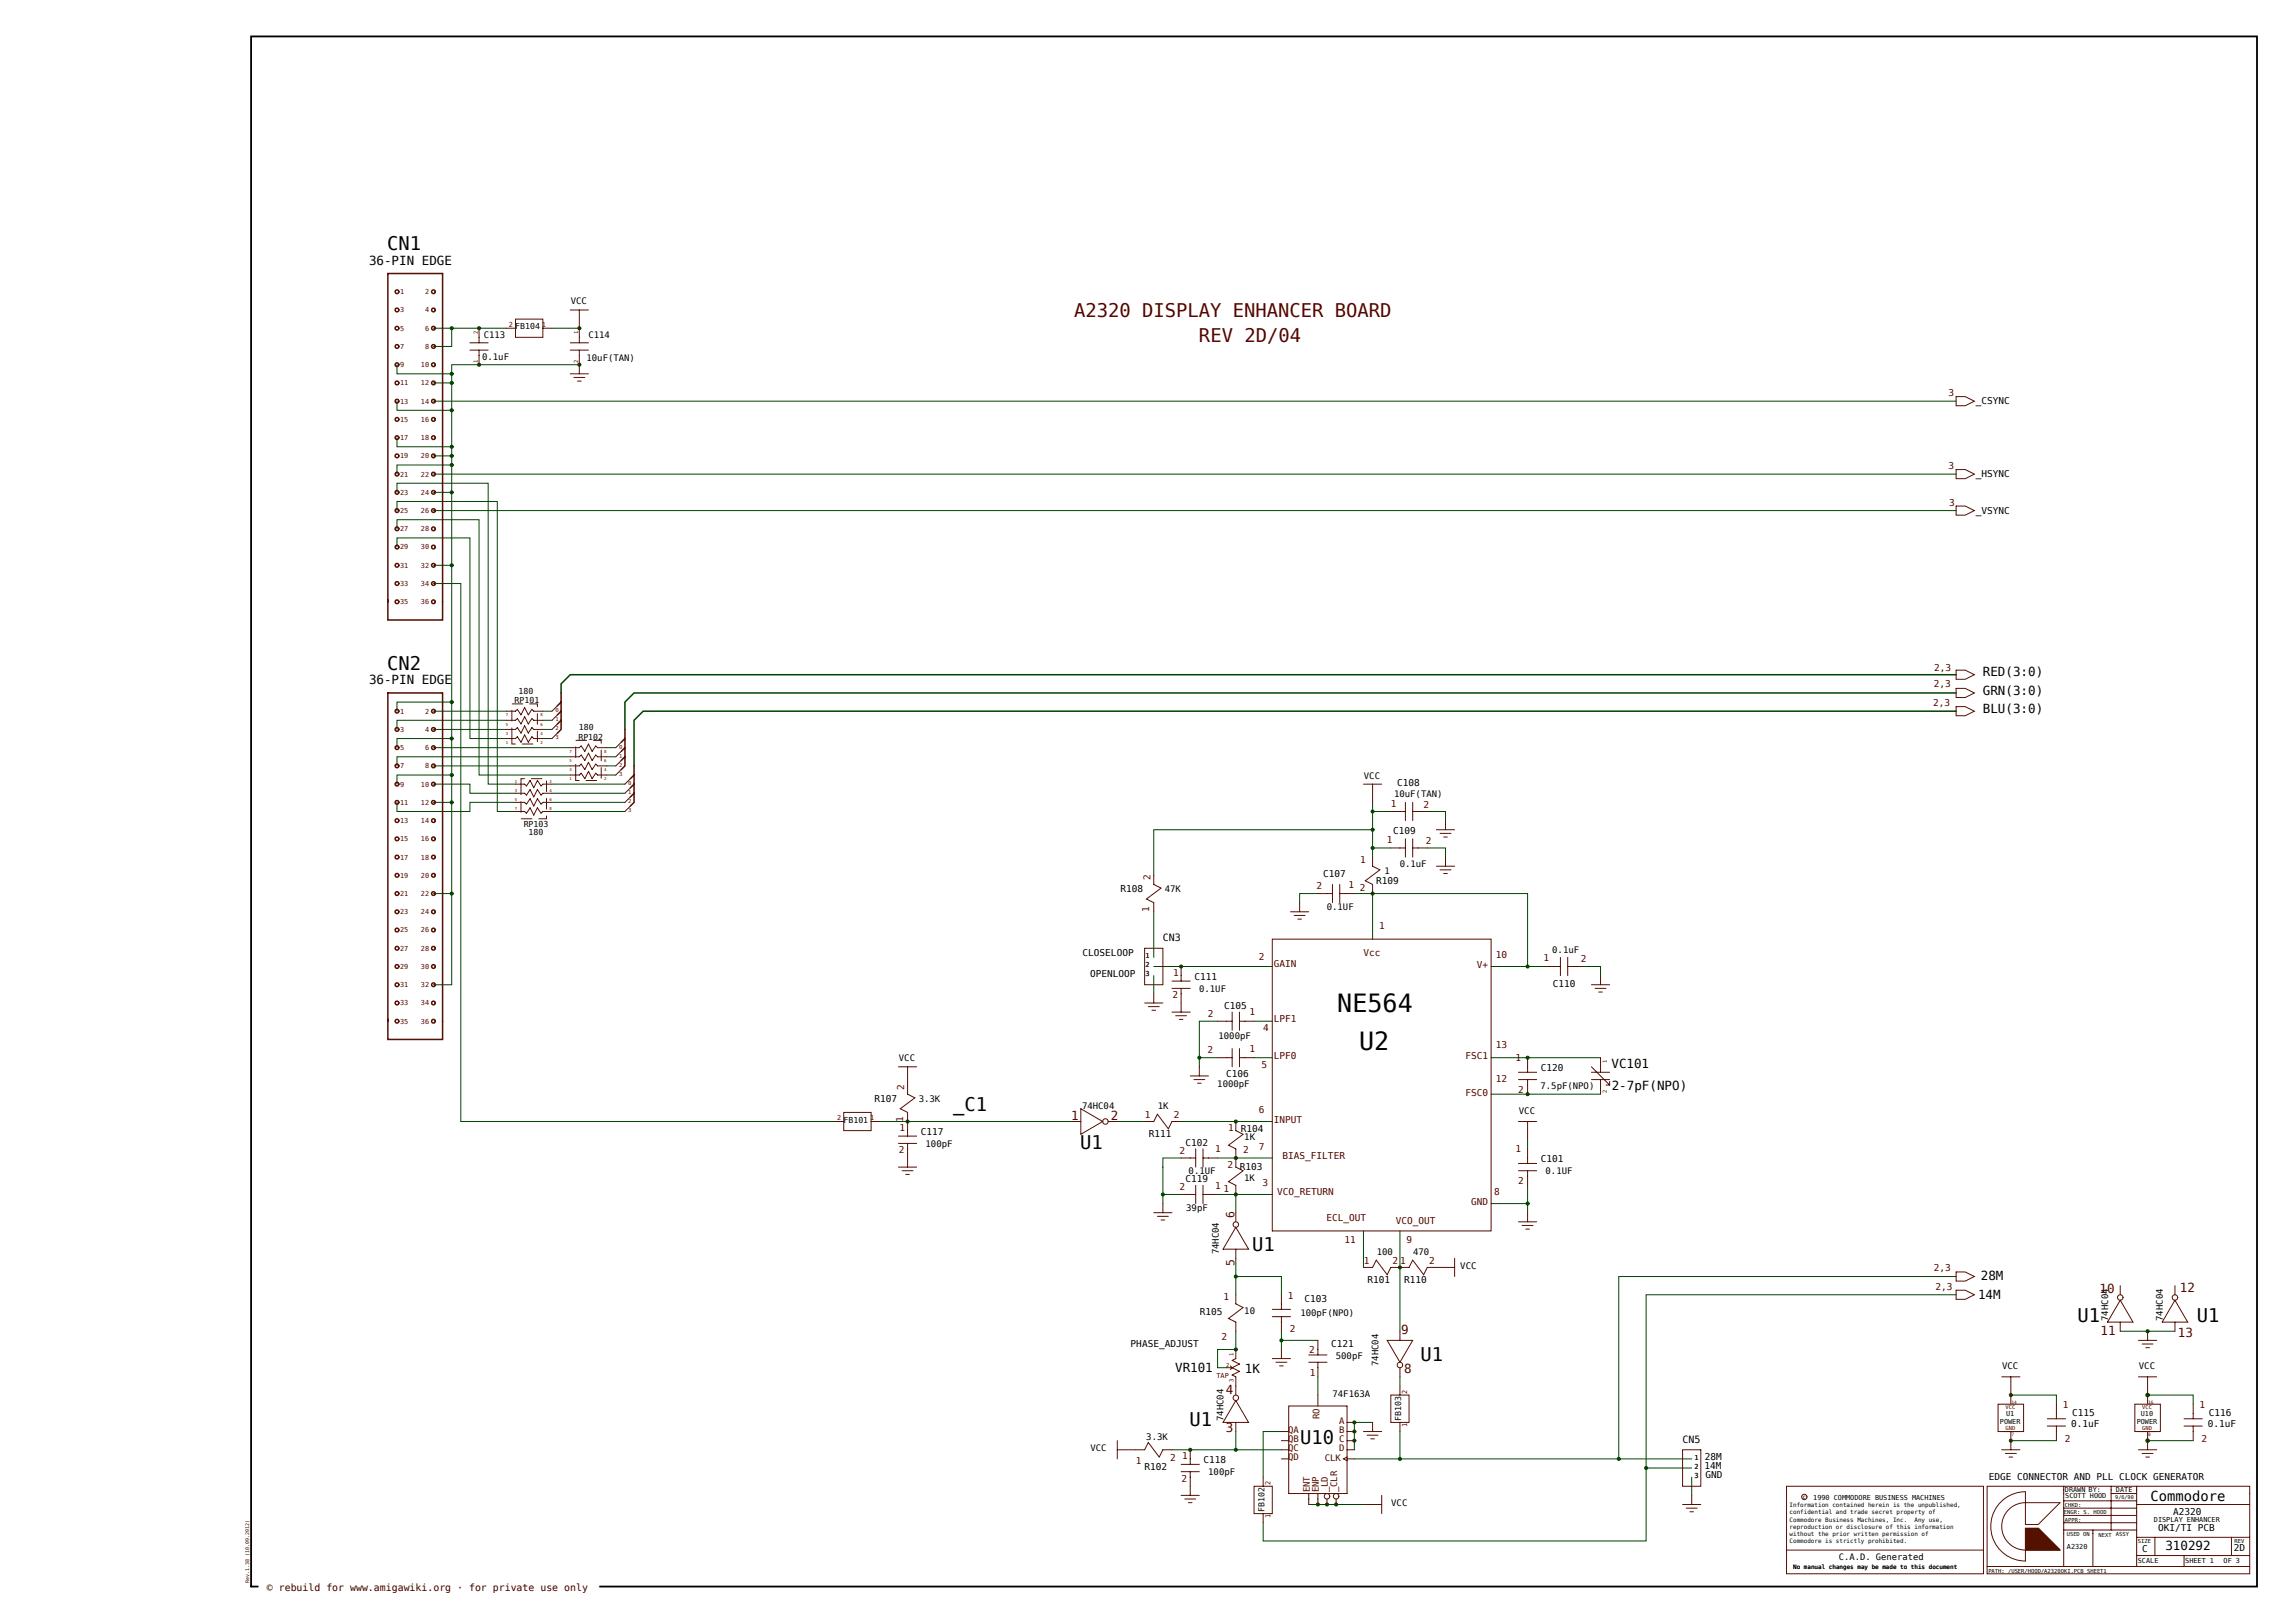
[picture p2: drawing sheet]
<svg xmlns="http://www.w3.org/2000/svg" width="420mm" height="297mm" viewBox="0 0 420 297" stroke-linecap="round" stroke-linejoin="round" font-family="sans-serif">
<defs><g id="words">
<g font-size="4.6">
<text x="244.7" y="185.2">NE564</text>
<text x="248.7" y="192.2">U2</text>
</g>
<g font-size="3.4">
<text x="70.9" y="45.8">CN1</text>
<text x="70.9" y="122.6">CN2</text>
<text x="174.4" y="203.4">_C1</text>
<text x="197.7" y="210.3">U1</text>
<text x="229.2" y="228.9">U1</text>
<text x="380.2" y="242">U1</text>
<text x="402" y="241.9">U1</text>
<text x="260" y="249.1">U1</text>
<text x="217.7" y="260.9">U1</text>
<text x="238" y="264.3">U10</text>
</g>
<g font-size="3.4" fill="#500">
<text x="196.6" y="58">A2320 DISPLAY ENHANCER BOARD</text>
<text x="219.4" y="62.6">REV 2D/04</text>
</g>
<text font-size="2.5" x="393.6" y="274.8">Commodore</text>
<g font-size="2.3">
<text x="67.5" y="48.5">36-PIN EDGE</text>
<text x="67.5" y="125.3">36-PIN EDGE</text>
<text x="362.9" y="123.8">RED(3:0)</text>
<text x="362.9" y="130.4">BLU(3:0)</text>
<text x="362.9" y="127.1">GRN(3:0)</text>
<text x="294.9" y="195.4">VC101</text>
<text x="295" y="199.4">2-7pF(NPO)</text>
<text x="362" y="237.7">14M</text>
<text x="362.5" y="234.3">28M</text>
<text x="215.1" y="251.1">VR101</text>
<text x="227.8" y="251.2">1K</text>
<text x="396.3" y="283.6">310292</text>
</g>
<g font-size="2.3" fill="#500">
<text x="196" y="205">1</text>
<text x="203.3" y="205">2</text>
<text x="384.2" y="236.5">10</text>
<text x="398.9" y="236.4">12</text>
<text x="256.4" y="244.2">9</text>
<text x="384.4" y="244.2">11</text>
<text x="398.6" y="244.6">13</text>
<text x="257" y="251.3">8</text>
<text x="224.3" y="255.1">4</text>
<text x="224.3" y="262.1">3</text>
</g>
<g font-size="2.1" fill="#500">
<text x="225.9" y="222.9" transform="rotate(-90 225.9 222.9)">6</text>
<text x="225.9" y="231.6" transform="rotate(-90 225.9 231.6)">5</text>
</g>
<g font-size="1.8">
<text x="212.8" y="172.2">CN3</text>
<text x="307.9" y="264.1">CN5</text>
</g>
<text font-size="1.8" fill="#300" x="48.8" y="291.1">© rebuild for www.amigawiki.org · for private use only</text>
<g font-size="1.7" fill="#500">
<text x="356.6" y="72.5">3</text>
<text x="356.6" y="85.8">3</text>
<text x="356.7" y="92.7">3</text>
<text x="353.9" y="125.8">2,3</text>
<text x="354" y="122.7">2,3</text>
<text x="353.8" y="129.2">2,3</text>
<text x="254.5" y="147.7">1</text>
<text x="260.5" y="147.8">2</text>
<text x="253.8" y="154.3">1</text>
<text x="260.9" y="154.4">2</text>
<text x="210.5" y="161.1" transform="rotate(-90 210.5 161.1)">2</text>
<text x="248.9" y="157.9">1</text>
<text x="210.3" y="167" transform="rotate(-90 210.3 167)">1</text>
<text x="240.9" y="162.7">2</text>
<text x="246.8" y="162.6">1</text>
<text x="248.9" y="163">2</text>
<text x="252.4" y="170">1</text>
<text x="214.7" y="178.5">1</text>
<text x="230.4" y="175.7">2</text>
<text x="233.1" y="177">GAIN</text>
<text x="249.5" y="174.9">Vcc</text>
<text x="270.3" y="177.2">V+</text>
<text x="273.8" y="175.4">10</text>
<text x="282.5" y="175.8">1</text>
<text x="289.3" y="176.1">2</text>
<text x="214.6" y="182.7">2</text>
<text x="228.7" y="185.8">1</text>
<text x="221.1" y="186">2</text>
<text x="231.2" y="188.7">4</text>
<text x="233.1" y="187.1">LPF1</text>
<text x="273.8" y="191.7">13</text>
<text x="221" y="192.6">2</text>
<text x="228.7" y="192.5">1</text>
<text x="230.9" y="195.4">5</text>
<text x="233.1" y="193.7">LPF0</text>
<text x="268.2" y="193.9">FSC1</text>
<text x="277.3" y="194.2">1</text>
<text x="165.5" y="199.5" transform="rotate(-90 165.5 199.5)">2</text>
<text x="230.4" y="203.7">6</text>
<text x="268.2" y="200.5">FSC0</text>
<text x="273.8" y="198.1">12</text>
<text x="277.9" y="199.9">2</text>
<text x="164.6" y="206.9">1</text>
<text x="165.3" y="205.4" transform="rotate(-90 165.3 205.4)">1</text>
<text x="209.5" y="204.6">1</text>
<text x="214.8" y="204.6">2</text>
<text x="224.8" y="206.9">1</text>
<text x="233.1" y="205.4">INPUT</text>
<text x="164.5" y="211">2</text>
<text x="215.9" y="211.1">2</text>
<text x="222.4" y="210.9">1</text>
<text x="224.6" y="213.8">2</text>
<text x="227.5" y="211">2</text>
<text x="230.4" y="210.4">7</text>
<text x="234.7" y="212.1">BIAS_FILTER</text>
<text x="277.3" y="210.9">1</text>
<text x="215.9" y="217.8">2</text>
<text x="222.4" y="217.5">1</text>
<text x="223.9" y="218.1">1</text>
<text x="231.1" y="217.1">3</text>
<text x="233.7" y="218.8">VCO_RETURN</text>
<text x="269.2" y="220.6">GND</text>
<text x="273.4" y="218.8">8</text>
<text x="277.9" y="216.6">2</text>
<text x="242.8" y="223.4">ECL_OUT</text>
<text x="246.1" y="227.4">11</text>
<text x="255.5" y="224">VCO_OUT</text>
<text x="257.4" y="227.4">9</text>
<text x="249.6" y="231.3">1</text>
<text x="254.9" y="231.3">2</text>
<text x="256.3" y="231.3">1</text>
<text x="261.5" y="231.3">2</text>
<text x="353.9" y="232.6">2,3</text>
<text x="223.9" y="238">1</text>
<text x="235.7" y="237.6">1</text>
<text x="354.2" y="236.1">2,3</text>
<text x="223.5" y="245.3">2</text>
<text x="236" y="243.8">2</text>
<text x="239.6" y="247.6">2</text>
<text x="239.7" y="251.7">1</text>
<text x="377.5" y="257.7">1</text>
<text x="402.5" y="257.7">1</text>
<text x="377.9" y="263.8">2</text>
<text x="402.9" y="263.8">2</text>
<text x="207.9" y="267.9">1</text>
<text x="214.1" y="267.4">2</text>
<text x="216.3" y="267">1</text>
<text x="216.2" y="271.1">2</text>
</g>
<g font-size="1.7">
<text x="361.6" y="74">_CSYNC</text>
<text x="361.6" y="87.3">_HSYNC</text>
<text x="361.6" y="94">_VSYNC</text>
<text x="255.7" y="143.8">C108</text>
<text x="254.9" y="152.6">C109</text>
<text x="242.2" y="160.5">C107</text>
<text x="251.8" y="161.8">R109</text>
<text x="205.1" y="163.3">R108</text>
<text x="198.1" y="174.9">CLOSELOOP</text>
<text x="199.5" y="178.8">OPENLOOP</text>
<text x="218.6" y="179.3">C111</text>
<text x="224" y="184.7">C105</text>
<text x="284.2" y="180.6">C110</text>
<text x="224.4" y="197">C106</text>
<text x="282" y="196">C120</text>
<text x="160" y="201.7">R107</text>
<text x="278" y="203.8">VCC</text>
<text x="168.5" y="207.7">C117</text>
<text x="210.2" y="208">R111</text>
<text x="217" y="209.7">C102</text>
<text x="227.1" y="207.1">R104</text>
<text x="226.9" y="214">R103</text>
<text x="282" y="212.7">C101</text>
<text x="217" y="216.4">C119</text>
<text x="267.2" y="232.2">VCC</text>
<text x="238.7" y="238.2">C103</text>
<text x="250.3" y="234.7">R101</text>
<text x="256.9" y="234.7">R110</text>
<text x="219.6" y="240.6">R105</text>
<text x="206.9" y="246.4">PHASE_ADJUST</text>
<text x="243.6" y="246.6">C121</text>
<text x="366.4" y="250.5">VCC</text>
<text x="391.4" y="250.5">VCC</text>
<text x="379" y="261.1">0.1uF</text>
<text x="379.2" y="259.1">C115</text>
<text x="404.1" y="261.1">0.1uF</text>
<text x="404.3" y="259.1">C116</text>
<text x="209.4" y="269">R102</text>
<text x="220.3" y="267.7">C118</text>
<text x="312" y="268.8">14M</text>
<text x="312" y="267.1">28M</text>
<text x="312.1" y="270.5">GND</text>
<text x="364" y="270.8">EDGE CONNECTOR AND PLL CLOCK GENERATOR</text>
<text x="395" y="280.2">OKI/TI PCB</text>
<text x="397.7" y="277.2">A2320</text>
<text x="392" y="284">C</text>
<text x="408.8" y="283.8">2D</text>
</g>
<g font-size="1.6">
<text x="104.5" y="55.7">VCC</text>
<text x="88.2" y="65.8">0.1uF</text>
<text x="88.5" y="61.9">C113</text>
<text x="107.7" y="61.8">C114</text>
<text x="107.3" y="66.1">10uF(TAN)</text>
<text x="249.6" y="142.5">VCC</text>
<text x="255.1" y="145.9">10uF(TAN)</text>
<text x="253.4" y="160">1</text>
<text x="256.2" y="158.6">0.1uF</text>
<text x="213.2" y="163.2">47K</text>
<text x="242.8" y="166.5">0.1UF</text>
<text x="284.1" y="174.4">0.1uF</text>
<text x="219.4" y="181.5">0.1UF</text>
<text x="223" y="190.2">1000pF</text>
<text x="164.5" y="194.2">VCC</text>
<text x="168.1" y="201.6">3.3K</text>
<text x="198" y="203">74HC04</text>
<text x="211.9" y="203">1K</text>
<text x="222.8" y="198.9">1000pF</text>
<text x="281.9" y="199.3">7.5pF(NPO)</text>
<text x="169.4" y="209.9">100pF</text>
<text x="227.7" y="208.7">1K</text>
<text x="217.5" y="214.8">0.1UF</text>
<text x="282.9" y="214.9">0.1UF</text>
<text x="217.1" y="221.5">39pF</text>
<text x="227.7" y="216.2">1K</text>
<text x="223.1" y="229.6" transform="rotate(-90 223.1 229.6)">74HC04</text>
<text x="251.9" y="229.7">100</text>
<text x="258.6" y="229.7">470</text>
<text x="227.7" y="240.4">10</text>
<text x="238" y="240.8">100pF(NPO)</text>
<text x="385.8" y="241.7" transform="rotate(-90 385.8 241.7)">74HC04</text>
<text x="395.8" y="241.7" transform="rotate(-90 395.8 241.7)">74HC04</text>
<text x="244.5" y="248.7">500pF</text>
<text x="252.3" y="250" transform="rotate(-90 252.3 250)">74HC04</text>
<text x="243.9" y="255.6">74F163A</text>
<text x="209.8" y="263.4">3.3K</text>
<text x="223.9" y="260.1" transform="rotate(-90 223.9 260.1)">74HC04</text>
<text x="199.5" y="265.5">VCC</text>
<text x="221.1" y="269.9">100pF</text>
<text x="254.6" y="275.6">VCC</text>
<text x="336.5" y="285.4">C.A.D. Generated</text>
</g>
<g font-size="1.6" fill="#500">
<text x="235.7" y="262.1">QA</text>
<text x="235.7" y="263.8">QB</text>
<text x="241.5" y="259.7" transform="rotate(-90 241.5 259.7)">RO</text>
<text x="245.1" y="260.6">A</text>
<text x="245.1" y="262.3">B</text>
<text x="245.1" y="263.9">C</text>
<text x="235.7" y="265.5">QC</text>
<text x="235.7" y="267.1">QD</text>
<text x="242.4" y="267.3">CLK</text>
<text x="245.1" y="265.6">D</text>
<text x="239.7" y="273.1" transform="rotate(-90 239.7 273.1)">ENT</text>
<text x="241.4" y="273.1" transform="rotate(-90 241.4 273.1)">ENP</text>
<text x="243" y="273.1" transform="rotate(-90 243 273.1)">_LD</text>
<text x="244.7" y="273.1" transform="rotate(-90 244.7 273.1)">_CLR</text>
</g>
<g font-size="1.5">
<text x="94.3" y="60.3">FB104</text>
<text x="94.2" y="128.7">RP101</text>
<text x="94.9" y="126.9">180</text>
<text x="105.9" y="135.3">RP102</text>
<text x="106" y="133.6">180</text>
<text x="95.8" y="151.3">RP103</text>
<text x="96.7" y="152.7">180</text>
<text x="154.4" y="205.5">FB101</text>
<text x="256.4" y="260" transform="rotate(-90 256.4 260)">FB103</text>
<text x="231.4" y="276.7" transform="rotate(-90 231.4 276.7)">FB102</text>
</g>
<g font-size="1.3" fill="#500">
<text x="73.2" y="53.8">1</text>
<text x="77.8" y="53.8">2</text>
<text x="73.2" y="57.2">3</text>
<text x="77.8" y="57.2">4</text>
<text x="93.1" y="59.8">2</text>
<text x="99.2" y="59.8">1</text>
<text x="73.2" y="63.8">7</text>
<text x="73.2" y="60.5">5</text>
<text x="77.8" y="63.8">8</text>
<text x="77.8" y="60.5">6</text>
<text x="73.2" y="70.5">11</text>
<text x="73.2" y="67.2">9</text>
<text x="77" y="70.5">12</text>
<text x="77" y="67.2">10</text>
<text x="73.2" y="77.2">15</text>
<text x="73.2" y="73.9">13</text>
<text x="77" y="73.9">14</text>
<text x="77" y="77.2">16</text>
<text x="73.2" y="83.9">19</text>
<text x="73.2" y="80.5">17</text>
<text x="77" y="83.9">20</text>
<text x="77" y="80.5">18</text>
<text x="73.2" y="87.2">21</text>
<text x="77" y="87.2">22</text>
<text x="73.2" y="93.9">25</text>
<text x="73.2" y="90.5">23</text>
<text x="77" y="93.9">26</text>
<text x="77" y="90.5">24</text>
<text x="73.2" y="100.6">29</text>
<text x="73.2" y="97.2">27</text>
<text x="77" y="100.6">30</text>
<text x="77" y="97.2">28</text>
<text x="73.2" y="107.2">33</text>
<text x="73.2" y="103.9">31</text>
<text x="77" y="103.9">32</text>
<text x="77" y="107.2">34</text>
<text x="73.2" y="110.6">35</text>
<text x="77" y="110.6">36</text>
<text x="73.2" y="130.6">1</text>
<text x="77.8" y="130.6">2</text>
<text x="73.2" y="133.9">3</text>
<text x="73.2" y="137.3">5</text>
<text x="77.8" y="133.9">4</text>
<text x="77.8" y="137.3">6</text>
<text x="73.2" y="140.6">7</text>
<text x="73.2" y="143.9">9</text>
<text x="77" y="143.9">10</text>
<text x="77.8" y="140.6">8</text>
<text x="73.2" y="147.3">11</text>
<text x="77" y="147.3">12</text>
<text x="73.2" y="154">15</text>
<text x="73.2" y="150.6">13</text>
<text x="77" y="150.6">14</text>
<text x="77" y="154">16</text>
<text x="73.2" y="160.6">19</text>
<text x="73.2" y="157.3">17</text>
<text x="77" y="160.6">20</text>
<text x="77" y="157.3">18</text>
<text x="73.2" y="164">21</text>
<text x="73.2" y="167.3">23</text>
<text x="77" y="164">22</text>
<text x="77" y="167.3">24</text>
<text x="73.2" y="170.6">25</text>
<text x="73.2" y="174">27</text>
<text x="77" y="170.6">26</text>
<text x="77" y="174">28</text>
<text x="73.2" y="177.3">29</text>
<text x="77" y="177.3">30</text>
<text x="209.7" y="175.3">1</text>
<text x="209.7" y="177">2</text>
<text x="209.7" y="178.6">3</text>
<text x="73.2" y="184">33</text>
<text x="73.2" y="180.6">31</text>
<text x="77" y="180.6">32</text>
<text x="77" y="184">34</text>
<text x="73.2" y="187.3">35</text>
<text x="77" y="187.3">36</text>
<text x="153.2" y="205">2</text>
<text x="159.2" y="205">1</text>
<text x="222.6" y="252.1">TAP</text>
<text x="257.5" y="255.1" transform="rotate(-90 257.5 255.1)">2</text>
<text x="257.5" y="261.1" transform="rotate(-90 257.5 261.1)">1</text>
<text x="310.1" y="267.1">1</text>
<text x="310.1" y="268.8">2</text>
<text x="232.5" y="271.8" transform="rotate(-90 232.5 271.8)">2</text>
<text x="310.1" y="270.4">3</text>
<text x="232.5" y="277.8" transform="rotate(-90 232.5 277.8)">1</text>
</g>
<g font-size="1.3">
<text x="366" y="260.5">POWER</text>
<text x="367.1" y="259.2">U1</text>
<text x="391" y="260.5">POWER</text>
<text x="391.8" y="259.2">U10</text>
<text x="331.8" y="274.4">1990 COMMODORE BUSINESS MACHINES</text>
<text x="377.9" y="273.1">DRAWN BY:</text>
<text x="378" y="274.2">SCOTT HOOD</text>
<text x="387.2" y="273.1">DATE</text>
<text x="394.2" y="278.5">DISPLAY ENHANCER</text>
<text x="378.3" y="283.4">A2320</text>
<text x="391.2" y="286.1">SCALE</text>
<text x="399.9" y="286.1">SHEET 1</text>
<text x="406.9" y="286.1">OF 3</text>
</g>
<g font-size="1.1">
<text x="327.5" y="275.8">Information contained herein is the unpublished,</text>
<text x="329.9" y="274.3">c</text>
<text x="327.5" y="277.1">confidential and trade secret property of</text>
<text x="327.5" y="278.4">Commodore Business Machines, Inc.</text>
<text x="327.5" y="279.8">reproduction or disclosure of this information</text>
<text x="327.5" y="281.1">without the prior written permission of</text>
<text x="350.4" y="278.4">Any use,</text>
<text x="327.5" y="282.4">Commodore is strictly prohibited.</text>
<text x="328.2" y="287.1">No manual changes may be made to this document</text>
</g>
<g font-size="1" fill="#500">
<text x="87.4" y="61.1" transform="rotate(-90 87.4 61.1)">2</text>
<text x="105.8" y="61.1" transform="rotate(-90 105.8 61.1)">1</text>
<text x="87.4" y="66.5" transform="rotate(-90 87.4 66.5)">1</text>
<text x="105.8" y="66.5" transform="rotate(-90 105.8 66.5)">2</text>
<text x="101.6" y="132">1</text>
<text x="101.6" y="130.3">0</text>
<text x="101.6" y="135.3">3</text>
<text x="101.6" y="133.6">2</text>
<text x="113.3" y="137">0</text>
<text x="113.3" y="142">3</text>
<text x="113.3" y="140.3">2</text>
<text x="113.3" y="138.7">1</text>
<text x="115" y="143.7">0</text>
<text x="115" y="148.7">3</text>
<text x="115" y="147">2</text>
<text x="115" y="145.3">1</text>
<text x="294.1" y="194.6" transform="rotate(-90 294.1 194.6)">1</text>
<text x="294.1" y="199.9" transform="rotate(-90 294.1 199.9)">2</text>
<text x="224.4" y="250.1">2</text>
<text x="225.7" y="248.1" transform="rotate(-90 225.7 248.1)">1</text>
<text x="225.7" y="252.9" transform="rotate(-90 225.7 252.9)">3</text>
<text x="367" y="257.8">VCC</text>
<text x="392" y="257.8">VCC</text>
<text x="367" y="261.7">GND</text>
<text x="392" y="261.7">GND</text>
</g>
<g font-size="1">
<text x="377.9" y="275.8">CHKD:</text>
<text x="377.7" y="277">ENGR: S. HOOD</text>
<text x="377.9" y="278.4">APPR:</text>
<text x="378.2" y="281.1">USED ON</text>
<text x="384" y="281.2">NEXT</text>
<text x="387.2" y="281.1">ASSY</text>
<text x="363.9" y="287.8">PATH: /USER/HOOD/A2320OKI.PCB SHEET1</text>
<text x="391.2" y="282.4">SIZE</text>
<text x="408.9" y="282.4">REV</text>
</g>
<text font-size=".9" x="387.1" y="274.3">9/6/90</text>
<text font-size=".9" fill="#300" x="45.6" y="289.6" transform="rotate(-90 45.6 289.6)">Rev.1.38 (10.09.2012)</text>
<g font-size=".8" fill="#500">
<text x="368.1" y="256.8">14</text>
<text x="393.1" y="256.8">16</text>
<text x="368.1" y="262.9">7</text>
<text x="393.1" y="262.9">8</text>
</g>
<g font-size=".7" fill="#500">
<text x="92.6" y="131.1">7</text>
<text x="98.9" y="131.1">8</text>
<text x="92.6" y="132.8">5</text>
<text x="92.6" y="134.4">3</text>
<text x="92.6" y="136.1">1</text>
<text x="98.9" y="132.8">6</text>
<text x="98.9" y="134.4">4</text>
<text x="98.9" y="136.1">2</text>
<text x="104.2" y="137.8">7</text>
<text x="110.6" y="137.8">8</text>
<text x="94.2" y="143.3">1</text>
<text x="100.6" y="143.3">2</text>
<text x="104.2" y="139.5">5</text>
<text x="104.2" y="141.1">3</text>
<text x="104.2" y="142.8">1</text>
<text x="110.6" y="139.5">6</text>
<text x="110.6" y="141.1">4</text>
<text x="110.6" y="142.8">2</text>
<text x="94.2" y="148.3">7</text>
<text x="94.2" y="146.6">5</text>
<text x="94.2" y="144.9">3</text>
<text x="100.6" y="148.3">8</text>
<text x="100.6" y="146.6">6</text>
<text x="100.6" y="144.9">4</text>
</g>
</g></defs>
<path d="M46 6.7h367v283.6h-367z" fill="#fff" stroke="#fff" stroke-width=".18"/>
<path d="M46 6.7h367v283.6h-367z" fill="none" stroke="#000" stroke-width=".33"/>
<g fill="none" stroke="#040" stroke-width=".18">
<path d="M72.7 66.7v1.7h10M72.7 73.4v1.7h10M79.3 70.1h3.4M79.3 60.1h13.4M79.3 73.4h278.7M82.7 60.1v3.3h-3.4M101 60.1h5M106 66.7h-23.3v18.4h-10v1.7M72.7 93.4v-1.6h18.3v56.7h3.3M72.7 80.1v1.7h10M72.7 90.1v-1.7h16.6v55.1h5M72.7 96.8v-1.7h15v46.7h16.7"/>
<path d="M79.3 86.8h278.7M79.3 93.4h278.7M79.3 83.4h3.4M79.3 90.1h3.4M82.7 85.1v95.1h-3.4M72.7 100.1v-1.7h13.3v36.8h6.7M79.3 106.8h5v98.4h68.4M79.3 103.4h3.4M79.3 130.1h13.4M79.3 133.5h13.4M79.3 136.8h25.1M82.7 135.2h-10v1.6"/>
<path d="M82.7 128.5h-10v1.6M92.7 131.8h-20v1.7M99.3 130.1h1.7M99.3 131.8h1.7M99.3 133.5h1.7M99.3 135.2h1.7M104.4 138.5h-31.7v1.7M111 136.8h1.7M111 138.5h1.7M72.7 146.8v1.7h13.3v-1.7h8.3M79.3 143.5h6.7v1.7h8.3M79.3 146.8h3.4"/>
<path d="M79.3 140.2h25.1M82.7 141.8h-10v1.7M101 148.5h13.4M101 146.8h13.4M101 143.5h13.4M101 145.2h13.4M111 140.2h1.7M111 141.8h1.7M251.2 156.8v-5h-40.1v8.4M251.2 146.8v5M251.2 155.2h3.3M251.2 148.5h3.3"/>
<path d="M261.2 148.5h3.3v1.7M261.2 155.2h3.3v1.6M79.3 163.5h3.4M211.1 176.9h21.7M211.1 166.9v8.3M211.1 178.5v3.4M241.2 163.5h-3.4v1.7M247.9 163.5h31.7v13.4M251.2 163.5v8.4M272.9 176.9h10M289.6 176.9h3.3v1.6M219.5 193.6h3.3"/>
<path d="M222.8 186.9h-3.3v8.3M229.5 193.6h3.3M229.5 186.9h3.3M272.9 193.6h20M161.1 205.2h35M204.5 205.2h5M216.2 218.6h-3.4v1.6M216.2 211.9h-3.4v6.7M216.2 205.2h16.6M222.8 211.9h10M222.8 218.6h10M226.2 218.6v3.3"/>
<path d="M272.9 200.2h20M279.6 216.9v3.3h-6.7M279.6 208.6v1.6M226.2 233.6h8.3v3.3M226.2 230.3v6.6M249.5 225.3v6.6M256.2 225.3v18.3M279.6 220.2v1.7M358 233.6h-61.8v33.4M358 236.9h-56.7v31.7M226.2 243.6v3.3h-3.4v3.4h1.7M234.5 243.6v3.3"/>
<path d="M234.5 245.3h6.7M241.2 252v3.3M256.2 252v1.6M368 255.3h8.3v1.7M388 243.6h10M393 255.3h8.4v1.7M214.5 265.3h20M226.2 262v3.3M234.5 262h-3.3v8.3M239.5 275.3h10M247.9 267h8.3M251.2 260.3h-3.3v5"/>
<path d="M256.2 262v5h53.4M301.3 268.6v13.4h-70.1v-3.3M301.3 268.6h8.3M309.6 270.3v3.3M368 263.6h8.3M393 263.6h8.4"/>
</g>
<g fill="#040" stroke="#040" stroke-width=".18">
<circle cx="216.2" cy="176.9" r=".28"/>
<circle cx="251.2" cy="151.8" r=".28"/>
<circle cx="296.2" cy="267" r=".28"/>
<circle cx="301.3" cy="268.6" r=".28"/>
<circle cx="241.2" cy="275.3" r=".28"/>
<circle cx="242.8" cy="275.3" r=".28"/>
<circle cx="256.2" cy="231.9" r=".28"/>
<circle cx="368" cy="255.3" r=".28"/>
<circle cx="244.5" cy="275.3" r=".28"/>
<circle cx="226.2" cy="265.3" r=".28"/>
<circle cx="247.9" cy="263.6" r=".28"/>
<circle cx="247.9" cy="262" r=".28"/>
<circle cx="247.9" cy="260.3" r=".28"/>
<circle cx="226.2" cy="205.2" r=".28"/>
<circle cx="368" cy="263.6" r=".28"/>
<circle cx="279.6" cy="176.9" r=".28"/>
<circle cx="251.2" cy="163.5" r=".28"/>
<circle cx="393" cy="243.6" r=".28"/>
<circle cx="251.2" cy="155.2" r=".28"/>
<circle cx="251.2" cy="148.5" r=".28"/>
<circle cx="279.6" cy="220.2" r=".28"/>
<circle cx="226.2" cy="211.9" r=".28"/>
<circle cx="256.2" cy="267" r=".28"/>
<circle cx="219.5" cy="193.6" r=".28"/>
<circle cx="166.1" cy="205.2" r=".28"/>
<circle cx="226.2" cy="218.6" r=".28"/>
<circle cx="212.8" cy="218.6" r=".28"/>
<circle cx="279.6" cy="193.6" r=".28"/>
<circle cx="279.6" cy="200.2" r=".28"/>
<circle cx="217.8" cy="265.3" r=".28"/>
<circle cx="87.7" cy="60.1" r=".28"/>
<circle cx="106" cy="60.1" r=".28"/>
<circle cx="234.5" cy="245.3" r=".28"/>
<circle cx="226.2" cy="233.6" r=".28"/>
<circle cx="226.2" cy="246.9" r=".28"/>
<circle cx="82.7" cy="60.1" r=".28"/>
<circle cx="106" cy="66.7" r=".28"/>
<circle cx="87.7" cy="66.7" r=".28"/>
<circle cx="82.7" cy="70.1" r=".28"/>
<circle cx="82.7" cy="83.4" r=".28"/>
<circle cx="82.7" cy="90.1" r=".28"/>
<circle cx="82.7" cy="68.4" r=".28"/>
<circle cx="82.7" cy="75.1" r=".28"/>
<circle cx="82.7" cy="81.8" r=".28"/>
<circle cx="82.7" cy="85.1" r=".28"/>
<circle cx="82.7" cy="103.4" r=".28"/>
<circle cx="82.7" cy="128.5" r=".28"/>
<circle cx="82.7" cy="135.2" r=".28"/>
<circle cx="82.7" cy="141.8" r=".28"/>
<circle cx="82.7" cy="146.8" r=".28"/>
<circle cx="82.7" cy="163.5" r=".28"/>
</g>
<path d="M358 126.8h-242l-1.6 1.7v5M358 130.1h-240.3l-1.7 1.7v8.4M358 123.5h-253.6l-1.7 1.6v1.7" fill="none" stroke="#040" stroke-width=".28"/>
<g fill="#040" stroke="#040" stroke-width=".28">
<circle cx="393" cy="263.6" r=".28"/>
<circle cx="393" cy="255.3" r=".28"/>
</g>
<g fill="none" stroke="#510" stroke-width=".18">
<path d="M94.3 148.5h1.7l.3 .3 .7-1 .7 1.4 .6-1.4 .7 1 .3-.3h1.7M94.3 146.8h1.7l.3 .4 .7-1 .7 1.3 .6-1.3 .7 1 .3-.4h1.7M94.3 143.5h1.7l.3 .3 .7-1 .7 1.4 .6-1.4 .7 1 .3-.3h1.7M94.3 145.2h1.7l.3 .3 .7-1 .7 1.3 .6-1.3 .7 1 .3-.3h1.7M249.5 143.5h3.4M251.2 156.8v1.7l1.3 .7-2.6 2 1.3 .6v1.7M251.2 143.5v3.3M254.5 155.2h2.7M254.5 148.5h2.7M257.2 146.8v3.4M257.2 153.5v3.3M258.5 155.2h2.7"/>
<path d="M258.5 146.8v3.4M258.5 153.5v3.3M258.5 148.5h2.7M262.9 158.5h3.3M262.9 151.8h3.3M263.5 159.2h2M263.5 152.5h2M264.2 159.8h.7M264.2 153.2h.7M264.5 150.2v1.6M264.5 156.8v1.7M209.5 173.5h3.3v6.7h-3.3z"/>
<path d="M211.1 160.2v1.6l1.4 .7-2.7 2 1.3 .7v1.7M214.5 179.5h3.3M216.2 176.9v2.6M232.8 171.9h40.1v53.4h-40.1zM236.2 166.9h3.3M236.8 167.5h2M237.5 168.2h.7M237.8 165.2v1.7M241.2 163.5h2.6M243.8 161.8v3.4M245.2 163.5h2.7M245.2 161.8v3.4"/>
<path d="M282.9 176.9h2.7M285.6 175.2v3.3M286.9 176.9h2.7M286.9 175.2v3.3M292.9 178.5v1.7M209.5 183.5h3.3M210.1 184.2h2M210.8 184.9h.7M211.1 181.9v1.6M214.5 180.9h3.3M214.5 185.2h3.3M215.1 185.9h2.1"/>
<path d="M215.8 186.5h.7M216.2 180.9v4.3M217.8 196.9h3.4M218.5 197.6h2M219.2 198.2h.6M219.5 195.2v1.7M277.9 197.6h3.3M277.9 196.2h3.3M279.6 193.6v2.6M279.6 197.6v2.6M291.2 197.6h3.4M291.2 196.2h3.4"/>
<path d="M291.2 195.2l3.4 3.4M291.2 180.2h3.4M291.9 180.9h2M292.6 181.5h.6M292.9 193.6v2.6M292.9 197.6v2.6M294.6 197.9v.7h-.7M152.7 205.2h1.7M159.4 205.2v-1.6h-5v3.3h5v-1.7h1.7M164.4 213.6h3.4M164.4 209.2h3.4M164.4 207.9h3.4"/>
<path d="M165.1 214.2h2M165.8 214.9h.6M166.1 205.2v2.7M166.1 209.2v4.4M196.1 205.2h1.7M197.8 202.9l4 2.3-4 2.4zM202.8 205.2h1.7M209.5 205.2h1.6l.7-1.3 2 2.7 .7-1.4h1.7M216.2 211.9h2.6M218.8 210.2v3.4M220.2 211.9h2.6M220.2 210.2v3.4"/>
<path d="M226.2 205.2v1.7l1.3 .7-2.7 2 1.4 .6v3.4l1.3 .6-2.7 2 1.4 .7v1.7M277.9 205.2h3.3M277.9 214.2h3.3M277.9 212.9h3.3M279.6 205.2v3.4M279.6 210.2v2.7M279.6 214.2v2.7M211.1 221.9h3.4M211.8 222.6h2M212.5 223.3h.6M212.8 220.2v1.7M226.2 236.9v1.7l1.3 .7-2.7 2 1.4 .6v1.7"/>
<path d="M226.2 224.6l2.3 4h-4.7zM226.2 221.9v1.7M226.2 228.6v1.7M232.8 239.6h3.4M234.5 236.9v2.7M249.5 231.9h1.7l.7-1.3 2 2.7 .6-1.4h1.7M277.9 223.6h3.3M278.6 224.3h2M279.2 224.9h.7M279.6 221.9v1.7M388 237.9l2.4 4h-4.7zM388 235.3v1.6"/>
<path d="M398 237.9l2.4 4h-4.7zM398 235.3v1.6M224.5 250.3h1M225.2 250l.3 .3M225.5 250.3l1.3 .7-1.3 .6 .7 .4v3.3M225.5 250.3l-.3 .3M226.2 256.3l2.3 4h-4.7zM226.2 246.9v1.7l-.7 .3 1.3 .7-1.3 .7M232.8 248.6h3.4M232.8 240.9h3.4M233.5 249.3h2M234.2 250h.6"/>
<path d="M234.5 240.9v2.7M234.5 246.9v1.7M235.8 257.3h10.7v16h-10.7zM241.2 255.3v2M253.9 245.3h4.6l-2.3 4zM256.2 243.6v1.7M256.2 250.3v1.7M256.2 253.6v1.7M368 255.3v1.7M388 241.9v1.7M398 241.9v1.7M216.2 273.6h3.3"/>
<path d="M216.8 274.3h2M217.5 275h.7M217.8 272v1.6M226.2 260.3v1.7M234.5 262h1.3M234.5 263.6h1.3M234.5 265.3h1.3M234.5 267h1.3M239.5 273.3v2M241.2 273.3v2M242.8 274.3v1M244.5 274.3v1"/>
<path d="M246.5 266.6l-.6 .4 .6 .3M246.5 260.3h1.4M246.5 262h1.4M246.5 263.6h1.4M246.5 265.3h1.4M246.5 267h1.4M249.5 275.3h3.4M249.5 262h3.4M250.2 262.6h2M250.9 263.3h.6M251.2 260.3v1.7M252.9 273.6v3.4"/>
<path d="M256.2 260.3h1.7v-5h-3.4v5h1.7v1.7M307.9 265.3h3.4v6.7h-3.4zM307.9 275.3h3.4M308.6 276h2M309.3 276.6h.6M309.6 273.6v1.7M366.1 274.9a6.3 6.3 0 0 0-1.3 6.9 6.3 6.3 0 0 0 5.9 3.9v-6h2.3l4 4h-6.3a4.3 4.3 0 0 1-4.4-4.4 4.3 4.3 0 0 1 4.4-4.3h6.3l-4 4h-2.3v-6a6.3 6.3 0 0 0-4.6 1.9zM366.3 262h3.4M368 262v1.6M370.7 280h2.6M370.7 279.8h2.5M370.7 279.7h2.4"/>
<path d="M370.7 279.8h2.4M370.7 279.9h2.5M370.7 279.9h2.6M377.7 272v14.7M377.7 280h13.3M377.7 278.7h13.3M377.7 277.3h13.3M377.7 276h13.3M377.7 274.6h13.3M383 280v6.7M386.3 272v8M386.3 273.3h4.7"/>
<path d="M391 272v14.7M391 275.3h20.7M363.7 286.7v1.3h48v-16h-48v14.7h48M370.7 281.3h4M370.7 280.3h3M370.7 280.7h3.3M370.7 281h3.6M370.7 281.7h4.3M370.7 282h4.6M370.7 282.3h5M370.7 282.7h5.3M370.7 283h5.6"/>
<path d="M370.7 283.3h6M370.7 280.2h2.8M370.7 280.5h3.1M370.7 280.8h3.5M370.7 281.2h3.8M370.7 281.5h4.1M370.7 281.8h4.5M370.7 282.2h4.8M370.7 282.5h5.1M370.7 282.8h5.5M370.7 283.2h5.8M370.7 283.5h6.1"/>
<path d="M370.7 280h2.7M370.7 280.1h2.7M370.7 280.2h2.9M370.7 280.3h2.9M370.7 280.4h3M370.7 280.4h3.1M370.7 280.5h3.2M370.7 280.6h3.2M370.7 280.7h3.4M370.7 280.8h3.4M370.7 280.9h3.5M370.7 280.9h3.6"/>
<path d="M370.7 281h3.7M370.7 281.1h3.7M370.7 281.2h3.9M370.7 281.3h3.9M370.7 281.4h4M370.7 281.4h4.1M370.7 281.5h4.2M370.7 281.6h4.2M370.7 281.7h4.4M370.7 281.8h4.4M370.7 281.9h4.5M370.7 281.9h4.6"/>
<path d="M370.7 282h4.7M370.7 282.1h4.7M370.7 282.2h4.9M370.7 282.3h4.9M370.7 282.4h5M370.7 282.4h5.1M370.7 282.5h5.2M370.7 282.6h5.2M370.7 282.7h5.4M370.7 282.8h5.4M370.7 282.9h5.5M370.7 282.9h5.6"/>
<path d="M370.7 283h5.7M370.7 283.1h5.7M370.7 283.2h5.9M370.7 283.3h5.9M370.7 283.4h6M370.7 283.4h6.1M370.7 283.5h6.2M370.7 283.6h6.2M391 284.7h20.7M391 281.3h20.7M394.4 281.3v3.4M399.7 284.7v2"/>
<path d="M408.4 281.3v3.4"/>
<circle cx="202.3" cy="205.2" r=".5"/>
<circle cx="226.2" cy="224.1" r=".5"/>
<circle cx="388" cy="237.4" r=".5"/>
<circle cx="398" cy="237.4" r=".5"/>
<circle cx="226.2" cy="255.8" r=".5"/>
<circle cx="256.2" cy="249.8" r=".5"/>
<circle cx="242.8" cy="273.8" r=".5"/>
<circle cx="244.5" cy="273.8" r=".5"/>
</g>
<g fill="none" stroke="#510" stroke-width=".28">
<path d="M71 109.8v3.7h10v-63.4h-10v60M71 186.5v3.7h10v-63.4h-10v60.1"/>
<circle cx="72.7" cy="56.7" r=".33"/>
<circle cx="72.7" cy="53.4" r=".33"/>
<circle cx="79.3" cy="53.4" r=".33"/>
<circle cx="79.3" cy="56.7" r=".33"/>
<circle cx="72.7" cy="63.4" r=".33"/>
<circle cx="72.7" cy="70.1" r=".33"/>
<circle cx="72.7" cy="60.1" r=".33"/>
<circle cx="72.7" cy="66.7" r=".33"/>
<circle cx="72.7" cy="76.7" r=".33"/>
<circle cx="72.7" cy="73.4" r=".33"/>
<circle cx="79.3" cy="76.7" r=".33"/>
<circle cx="79.3" cy="63.4" r=".33"/>
<circle cx="79.3" cy="73.4" r=".33"/>
<circle cx="79.3" cy="66.7" r=".33"/>
<circle cx="79.3" cy="60.1" r=".33"/>
<circle cx="79.3" cy="70.1" r=".33"/>
<circle cx="72.7" cy="90.1" r=".33"/>
<circle cx="72.7" cy="80.1" r=".33"/>
<circle cx="72.7" cy="83.4" r=".33"/>
<circle cx="72.7" cy="96.8" r=".33"/>
<circle cx="72.7" cy="93.4" r=".33"/>
<circle cx="72.7" cy="86.8" r=".33"/>
<circle cx="79.3" cy="83.4" r=".33"/>
<circle cx="79.3" cy="93.4" r=".33"/>
<circle cx="79.3" cy="80.1" r=".33"/>
<circle cx="79.3" cy="90.1" r=".33"/>
<circle cx="79.3" cy="96.8" r=".33"/>
<circle cx="79.3" cy="86.8" r=".33"/>
<circle cx="72.7" cy="103.4" r=".33"/>
<circle cx="72.7" cy="106.8" r=".33"/>
<circle cx="72.7" cy="100.1" r=".33"/>
<circle cx="72.7" cy="110.1" r=".33"/>
<circle cx="79.3" cy="110.1" r=".33"/>
<circle cx="79.3" cy="100.1" r=".33"/>
<circle cx="79.3" cy="106.8" r=".33"/>
<circle cx="79.3" cy="103.4" r=".33"/>
<circle cx="72.7" cy="133.5" r=".33"/>
<circle cx="72.7" cy="130.1" r=".33"/>
<circle cx="72.7" cy="136.8" r=".33"/>
<circle cx="79.3" cy="133.5" r=".33"/>
<circle cx="79.3" cy="130.1" r=".33"/>
<circle cx="79.3" cy="136.8" r=".33"/>
<circle cx="72.7" cy="153.5" r=".33"/>
<circle cx="72.7" cy="140.2" r=".33"/>
<circle cx="72.7" cy="146.8" r=".33"/>
<circle cx="72.7" cy="150.2" r=".33"/>
<circle cx="72.7" cy="156.8" r=".33"/>
<circle cx="72.7" cy="143.5" r=".33"/>
<circle cx="79.3" cy="150.2" r=".33"/>
<circle cx="79.3" cy="140.2" r=".33"/>
<circle cx="79.3" cy="146.8" r=".33"/>
<circle cx="79.3" cy="153.5" r=".33"/>
<circle cx="79.3" cy="143.5" r=".33"/>
<circle cx="79.3" cy="156.8" r=".33"/>
<circle cx="72.7" cy="163.5" r=".33"/>
<circle cx="72.7" cy="173.5" r=".33"/>
<circle cx="72.7" cy="170.2" r=".33"/>
<circle cx="72.7" cy="166.9" r=".33"/>
<circle cx="72.7" cy="160.2" r=".33"/>
<circle cx="72.7" cy="176.9" r=".33"/>
<circle cx="79.3" cy="160.2" r=".33"/>
<circle cx="79.3" cy="163.5" r=".33"/>
<circle cx="79.3" cy="173.5" r=".33"/>
<circle cx="79.3" cy="166.9" r=".33"/>
<circle cx="79.3" cy="170.2" r=".33"/>
<circle cx="79.3" cy="176.9" r=".33"/>
<circle cx="72.7" cy="183.5" r=".33"/>
<circle cx="72.7" cy="186.9" r=".33"/>
<circle cx="72.7" cy="180.2" r=".33"/>
<circle cx="79.3" cy="186.9" r=".33"/>
<circle cx="79.3" cy="180.2" r=".33"/>
<circle cx="79.3" cy="183.5" r=".33"/>
</g>
<path d="M95.3 143.5v6.3h4.7v-7.3h-4.7v1" fill="none" stroke="#510" stroke-width=".18" stroke-dasharray="1.9 1.3"/>
<path d="M365.7 257h4.6v5h-4.6z" fill="#fff" stroke="#510" stroke-width=".18"/>
<g fill="none" stroke="#510" stroke-width=".18">
<path d="M104.4 56.7h3.3M106 56.7v6M86 62.7h3.3M86 64.1h3.3M87.7 60.1v2.6M87.7 64.1v2.6M92.7 60.1h1.6M99.3 60.1v-1.7h-5v3.3h5v-1.6h1.7M104.4 62.7h3.3M104.4 64.1h3.3M104.4 68.4h3.3M105 69.1h2"/>
<path d="M105.7 69.7h.7M106 64.1v4.3M358 72.6h1.7l1.6 .8-1.6 .8h-1.7zM358 85.9h1.7l1.6 .9-1.6 .8h-1.7zM358 92.6h1.7l1.6 .8-1.6 .9h-1.7zM92.7 130.1h1.6l.4-.3 .6 1 .7-1.3 .7 1.3 .6-1 .4 .3h1.6M92.7 131.8h1.6l.4-.3 .6 1 .7-1.4 .7 1.4 .6-1 .4 .3h1.6M92.7 133.5h1.6l.4-.4 .6 1 .7-1.3 .7 1.3 .6-1 .4 .4h1.6M92.7 135.2h1.6l.4-.4 .6 1 .7-1.3 .7 1.3 .6-1 .4 .4h1.6M102 129.1l-1 1M102 130.8l-1 1M102 132.5l-1 1"/>
<path d="M102 134.1l-1 1.1M104.4 136.8h1.6l.4-.3 .6 1 .7-1.3 .7 1.3 .6-1 .4 .3h1.6M104.4 138.5h1.6l.4-.3 .6 1 .7-1.4 .7 1.4 .6-1 .4 .3h1.6M113.7 135.8l-1 1M113.7 137.5l-1 1M113.7 139.2l-1 1M358 122.6h1.7l1.6 .9-1.6 .8h-1.7zM358 126h1.7l1.6 .8-1.6 .8h-1.7zM358 129.3h1.7l1.6 .8-1.6 .9h-1.7zM104.4 140.2h1.6l.4-.4 .6 1 .7-1.3 .7 1.3 .6-1 .4 .4h1.6M104.4 141.8h1.6l.4-.3 .6 1 .7-1.3 .7 1.3 .6-1 .4 .3h1.6M113.7 140.8l-1 1"/>
<path d="M115.4 142.5l-1 1M115.4 144.2l-1 1M115.4 145.8l-1 1M115.4 147.5l-1 1M164.4 195.2h3.4M166.1 195.2v5l1.3 .7-2.6 2 1.3 .7v1.6M222.8 193.6h2.7M222.8 186.9h2.7M225.5 185.2v3.3M225.5 191.9v3.3M226.8 193.6h2.7M226.8 185.2v3.3"/>
<path d="M226.8 191.9v3.3M226.8 186.9h2.7M216.2 218.6h2.6M218.8 216.9v3.3M220.2 218.6h2.6M220.2 216.9v3.3M256.2 231.9h1.7l.6-1.3 2 2.7 .7-1.4h5M266.2 230.3v3.3M358 232.8h1.7l1.6 .8-1.6 .8h-1.7zM358 236.1h1.7l1.6 .8-1.6 .9h-1.7zM239.5 247.9h3.3M239.5 249.3h3.3"/>
<path d="M241.2 245.3v2.6M241.2 249.3v2.7M366.3 252h3.4M368 252v3.3M374.7 259.6h3.3M376.3 257v2.6M391.4 245.3h3.3M392 245.9h2M392.7 246.6h.7M393 243.6v1.7M393 255.3v1.7M204.5 265.3h5l.6-1.3 2 2.6 .7-1.3h1.7"/>
<path d="M204.5 263.6v3.4M216.2 269.3h3.3M216.2 268h3.3M217.8 265.3v2.7M217.8 269.3v2.7M231.2 277h1.6v-5h-3.3v5h1.7v1.7M231.2 270.3v1.7M366.3 265.3h3.4M367 266h2M367.7 266.6h.6M368 263.6v1.7M374.7 261h3.3"/>
<path d="M376.3 261v2.6M391.4 262h3.3M393 262v1.6M326.9 283.7v4.3h36.1v-16h-36.1v11.7h36.1"/>
<circle cx="330.2" cy="273.9" r=".49"/>
</g>
<path d="M93.7 135.2v-6.4h4.6v7.4h-4.6v-1M105.4 141.8v-6.3h4.6v7.3h-4.6v-1" fill="none" stroke="#510" stroke-width=".18" stroke-dasharray="1.9 1.3"/>
<path d="M102.7 126.8v6.7l-.7 .6M102.7 131.8l-.7 .7M102.7 130.1l-.7 .7M102.7 128.5l-.7 .6M114.4 133.5v6.7l-.7 .6M114.4 138.5l-.7 .7M114.4 136.8l-.7 .7M114.4 135.2l-.7 .6M116 140.2v6.6l-.6 .7M116 145.2l-.6 .6M116 143.5l-.6 .7M116 141.8l-.6 .7" fill="none" stroke="#510" stroke-width=".28"/>
<path d="M390.7 257h4.7v5h-4.7z" fill="#fff" stroke="#510" stroke-width=".18"/>
<path d="M391.4 252h3.3M393 252v3.3M399.7 259.6h3.3M401.4 257v2.6M391.4 265.3h3.3M392 266h2M392.7 266.6h.7M393 263.6v1.7M399.7 261h3.3M401.4 261v2.6" fill="none" stroke="#510" stroke-width=".18"/>
<path d="M47.4 289.2h62.2v2.1h-62.2z" fill="#fff" stroke="#fff" stroke-width=".18"/>
<use href="#words"/>
</svg>
